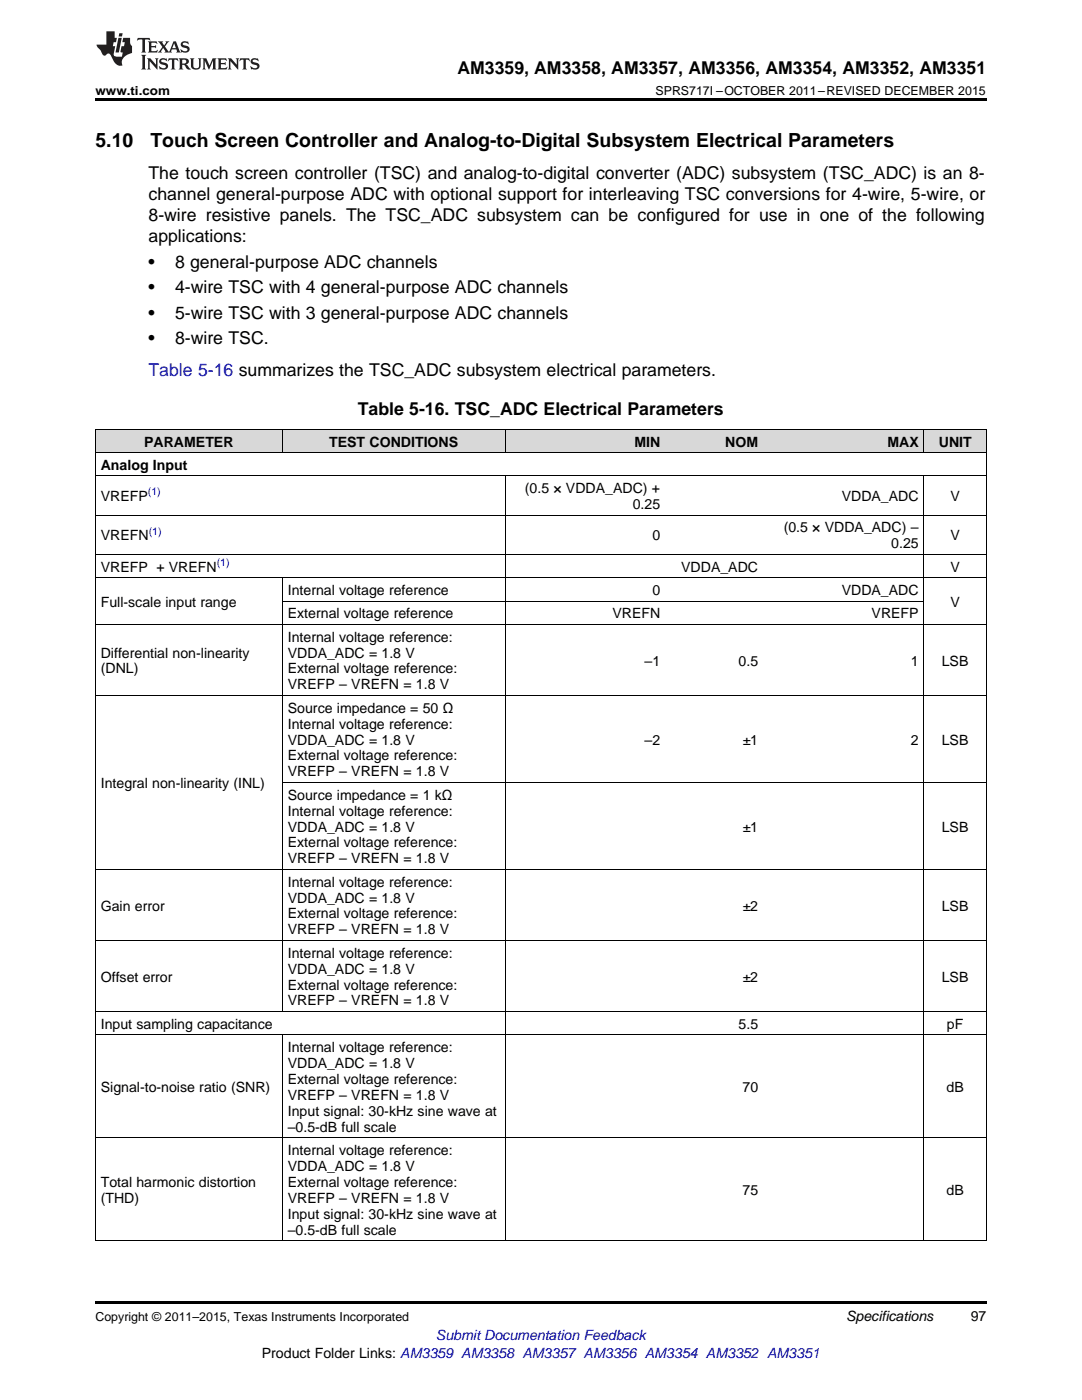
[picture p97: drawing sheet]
<svg xmlns="http://www.w3.org/2000/svg" width="216mm" height="279mm" viewBox="0 0 216 279" stroke-linecap="round" stroke-linejoin="round" font-family="sans-serif">
<defs><g id="words">
<g font-size="3.9">
<text x="19" y="29.3">5.10</text>
<text x="30" y="29.3">Touch Screen Controller and Analog-to-Digital Subsystem Electrical Parameters</text>
</g>
<g font-size="3.5">
<text x="91.3" y="14.8">AM3359, AM3358, AM3357, AM3356, AM3354, AM3352, AM3351</text>
<text x="29.6" y="35.6">The touch screen controller (TSC) and analog-to-digital converter (ADC) subsystem (TSC_ADC) is an 8-</text>
<text x="29.6" y="39.9">channel general-purpose ADC with optional support for interleaving TSC conversions for 4-wire, 5-wire, or</text>
<text x="29.6" y="44.1">8-wire resistive panels. The TSC_ADC subsystem can be configured for use in one of the following</text>
<text x="29.6" y="48.3">applications:</text>
<text x="29.6" y="53.4">•</text>
<text x="34.9" y="53.4">8 general-purpose ADC channels</text>
<text x="29.6" y="58.5">•</text>
<text x="34.9" y="58.5">4-wire TSC with 4 general-purpose ADC channels</text>
<text x="29.6" y="63.6">•</text>
<text x="34.9" y="63.6">5-wire TSC with 3 general-purpose ADC channels</text>
<text x="29.6" y="68.7">•</text>
<text x="34.9" y="68.7">8-wire TSC.</text>
<text x="71.4" y="82.8">Table 5-16. TSC_ADC Electrical Parameters</text>
</g>
<text font-size="3.5" fill="#00f" x="29.6" y="75">Table 5-16 summarizes the TSC_ADC subsystem electrical parameters.</text>
<g font-size="2.8">
<text x="28.8" y="89.1">PARAMETER</text>
<text x="65.7" y="89.1">TEST CONDITIONS</text>
<text x="126.6" y="89.1">MIN</text>
<text x="144.7" y="89.1">NOM</text>
<text x="177.1" y="89.1">MAX</text>
<text x="187.3" y="89.1">UNIT</text>
<text x="20.1" y="93.8">Analog Input</text>
<text x="20.1" y="100">VREFP</text>
<text x="104.7" y="98.4">(0.5 × VDDA_ADC) +</text>
<text x="126.3" y="101.6">0.25</text>
<text x="168" y="100">VDDA_ADC</text>
<text x="189.7" y="100">V</text>
<text x="20.1" y="107.8">VREFN</text>
<text x="130.2" y="107.8">0</text>
<text x="156.4" y="106.3">(0.5 × VDDA_ADC) –</text>
<text x="189.7" y="107.8">V</text>
<text x="177.8" y="109.4">0.25</text>
<text x="20.1" y="114.1">VREFP + VREFN</text>
<text x="57.4" y="118.7">Internal voltage reference</text>
<text x="130.2" y="118.7">0</text>
<text x="135.9" y="114.1">VDDA_ADC</text>
<text x="168" y="118.7">VDDA_ADC</text>
<text x="189.7" y="114.1">V</text>
<text x="20.1" y="121.1">Full-scale input range</text>
<text x="57.4" y="123.4">External voltage reference</text>
<text x="122.2" y="123.4">VREFN</text>
<text x="173.9" y="123.4">VREFP</text>
<text x="189.7" y="121.1">V</text>
<text x="20.1" y="131.2">Differential non-linearity</text>
<text x="57.4" y="128.1">Internal voltage reference:</text>
<text x="57.4" y="131.2">VDDA_ADC = 1.8 V</text>
<text x="20.1" y="134.4">(DNL)</text>
<text x="57.4" y="134.4">External voltage reference:</text>
<text x="57.4" y="137.6">VREFP – VREFN = 1.8 V</text>
<text x="128.6" y="132.8">–1</text>
<text x="147.4" y="132.8">0.5</text>
<text x="181.8" y="132.8">1</text>
<text x="187.9" y="132.8">LSB</text>
<text x="57.4" y="142.2">Source impedance = 50 Ω</text>
<text x="57.4" y="145.4">Internal voltage reference:</text>
<text x="57.4" y="148.6">VDDA_ADC = 1.8 V</text>
<text x="128.6" y="148.6">–2</text>
<text x="148.2" y="148.6">±1</text>
<text x="181.8" y="148.6">2</text>
<text x="187.9" y="148.6">LSB</text>
<text x="57.4" y="151.8">External voltage reference:</text>
<text x="57.4" y="154.9">VREFP – VREFN = 1.8 V</text>
<text x="20.1" y="157.3">Integral non-linearity (INL)</text>
<text x="57.4" y="159.6">Source impedance = 1 kΩ</text>
<text x="57.4" y="162.8">Internal voltage reference:</text>
<text x="57.4" y="165.9">VDDA_ADC = 1.8 V</text>
<text x="148.2" y="165.9">±1</text>
<text x="187.9" y="165.9">LSB</text>
<text x="57.4" y="169.1">External voltage reference:</text>
<text x="57.4" y="172.3">VREFP – VREFN = 1.8 V</text>
<text x="57.4" y="177">Internal voltage reference:</text>
<text x="20.1" y="181.7">Gain error</text>
<text x="57.4" y="180.1">VDDA_ADC = 1.8 V</text>
<text x="57.4" y="183.3">External voltage reference:</text>
<text x="148.2" y="181.7">±2</text>
<text x="187.9" y="181.7">LSB</text>
<text x="57.4" y="186.5">VREFP – VREFN = 1.8 V</text>
<text x="57.4" y="191.1">Internal voltage reference:</text>
<text x="20.1" y="195.9">Offset error</text>
<text x="57.4" y="194.3">VDDA_ADC = 1.8 V</text>
<text x="57.4" y="197.5">External voltage reference:</text>
<text x="148.2" y="195.9">±2</text>
<text x="187.9" y="195.9">LSB</text>
<text x="57.4" y="200.7">VREFP – VREFN = 1.8 V</text>
<text x="20.1" y="205.3">Input sampling capacitance</text>
<text x="57.4" y="210">Internal voltage reference:</text>
<text x="147.4" y="205.3">5.5</text>
<text x="188.9" y="205.3">pF</text>
<text x="57.4" y="213.1">VDDA_ADC = 1.8 V</text>
<text x="20.1" y="217.9">Signal-to-noise ratio (SNR)</text>
<text x="57.4" y="216.3">External voltage reference:</text>
<text x="57.4" y="219.5">VREFP – VREFN = 1.8 V</text>
<text x="148.2" y="217.9">70</text>
<text x="188.9" y="217.9">dB</text>
<text x="57.4" y="222.7">Input signal: 30-kHz sine wave at</text>
<text x="57.4" y="225.8">–0.5-dB full scale</text>
<text x="57.4" y="230.5">Internal voltage reference:</text>
<text x="57.4" y="233.7">VDDA_ADC = 1.8 V</text>
<text x="20.1" y="236.9">Total harmonic distortion</text>
<text x="57.4" y="236.9">External voltage reference:</text>
<text x="148.2" y="238.4">75</text>
<text x="188.9" y="238.4">dB</text>
<text x="20.1" y="240">(THD)</text>
<text x="57.4" y="240">VREFP – VREFN = 1.8 V</text>
<text x="57.4" y="243.2">Input signal: 30-kHz sine wave at</text>
<text x="57.4" y="246.4">–0.5-dB full scale</text>
<text x="168.8" y="263.6">Specifications</text>
<text x="193.7" y="263.6">97</text>
<text x="52.2" y="270.9">Product Folder Links: AM3359 AM3358 AM3357 AM3356 AM3354 AM3352 AM3351</text>
</g>
<text font-size="2.8" fill="#00f" x="87" y="267.4">Submit Documentation Feedback</text>
<g font-size="2.5">
<text x="19" y="19">www.ti.com</text>
<text x="130.8" y="19">SPRS717I –OCTOBER 2011–REVISED DECEMBER 2015</text>
<text x="19" y="263.6">Copyright © 2011–2015, Texas Instruments Incorporated</text>
</g>
<g font-size="2.1" fill="#00f">
<text x="29.5" y="98.9">(1)</text>
<text x="29.7" y="106.7">(1)</text>
<text x="43.2" y="113">(1)</text>
</g>
</g></defs>
<g fill="#d8d8d8">
<path d="M19 85.7h37.4v4.7h-37.4z"/>
<path d="M56.4 85.7h44.4v4.7h-44.4z"/>
<path d="M100.8 85.7h32v4.7h-32z"/>
<path d="M132.8 85.7h19.6v4.7h-19.6z"/>
<path d="M152.4 85.7h32v4.7h-32z"/>
<path d="M184.4 85.7h12.4v4.7h-12.4z"/>
</g>
<path d="M19 19.5h177.8v.5h-177.8zM19 259.7h177.8v.5h-177.8z" fill="#000"/>
<g fill="none" stroke="#000" stroke-width=".2">
<path d="M19 95h177.8M19 90.3h177.8M19 85.7h177.8M19.1 85.7v161.9M56.3 85.7v4.7M100.8 85.7v4.7M100.8 95v152.6M184.3 85.7v4.7M184.3 95v152.6M196.8 85.7v161.9M19 115.3h177.8M19 110.6h177.8"/>
<path d="M19 102.8h177.8M56.3 115.3v86.6M56.4 120h128M19 138.8h177.8M19 124.6h177.8M56.4 156.2h140.4M19 173.5h177.8M19 187.7h177.8M19 206.5h177.8M19 201.9h177.8M56.3 206.6v41M19 227.1h177.8"/>
<path d="M19 247.6h177.8"/>
</g>
<g fill="#231f20">
<path d="M27.5 7.6l-.1 .5 .4-.2h.6v.1v2.1l-.2 .4h1l-.3-.4v-2.1l.1-.1h.5l.5 .2-.2-.5zM29.5 8.3l.2 .3v1.5l-.2 .4h1.8l.2-.6a1.04 1.04 0 0 1-1.3 .2v-.7h.6l.3 .2v-.6l-.3 .2h-.6v-.6l.8-.1 .4 .3-.2-.5zM31.5 8.3l.9 1.1-.9 1.1h.8l-.2-.2 .5-.7 .4 .7-.2 .2h1.5l-.1-.2 .1-.4h.9l.1 .4-.2 .2h1l-.3-.3-.7-1.9h-.5l-.9 2-.8-1 .9-1h-.8l.1 .3-.3 .5-.4-.6 .2-.2zM34.7 8.6l.4 1h-.7zM36.3 8.4a.63 .63 0 0 0-.2 .7 .63 .63 0 0 0 .6 .4l.6 .2 .1 .2a.75 .75 0 0 1-.7 .4 .75 .75 0 0 1-.6-.5l.1 .7 .1-.1a1.11 1.11 0 0 0 1.5-.6 1.13 1.13 0 0 0-1.2-.8l-.1-.4a1.04 1.04 0 0 1 1.2 .2l-.2-.5-.1 .1-.5-.2zM28.2 10.9l.2 .4v2.2l-.2 .4h1l-.3-.4v-2.2l.3-.4zM29.3 11.6l.3 .4v1.5l-.3 .4h.8l-.2-.4v-1.3l1.5 1.7v-1.9l.2-.4h-.7l.2 .4v.9l-1.1-1.3zM32 11.8a.62 .62 0 0 0-.2 .7 .62 .62 0 0 0 .6 .4l.6 .1 .1 .3a.76 .76 0 0 1-.7 .3 .76 .76 0 0 1-.6-.4l.1 .7 .1-.1a1.11 1.11 0 0 0 1.5-.6 1.13 1.13 0 0 0-1.2-.8l-.1-.4a1.04 1.04 0 0 1 1.2 .2l-.2-.6-.1 .1-.5-.1zM33.7 11.6l-.2 .6a.61 .61 0 0 1 .8-.3v1.6l-.2 .4h.9l-.2-.4v-1.6a.63 .63 0 0 1 .8 .3l-.2-.6zM35.6 11.6l.3 .4v1.5l-.3 .4h1l-.2-.2v-.8l.5 .2a.76 .76 0 0 0 1.2 .7l-1-1a.58 .58 0 0 0 .6-.5 .58 .58 0 0 0-.5-.6zM36.4 11.9h.1a.45 .45 0 0 1 .5 .1 .45 .45 0 0 1 .1 .5l-.7 .2zM37.9 11.6l.2 .2a2.17 2.17 0 0 0 .3 1.9 .99 .99 0 0 0 1.6-.6v-1.1l.2-.4h-.7l.2 .2a1.92 1.92 0 0 1-.2 1.8 .6 .6 0 0 1-.9-.5v-1.1l.2-.4zM40.4 11.6l.2 .4v1.5l-.2 .4h.7l-.2-.4v-1.4l.8 1.8 .8-1.8v1.4l-.2 .4h.9l-.2-.4v-1.5l.2-.4h-.8l-.6 1.5-.6-1.5zM43.4 11.6l.2 .4v1.5l-.2 .4h1.8l.2-.6a1.04 1.04 0 0 1-1.3 .1v-.6h.5l.4 .2v-.6l-.4 .2h-.5v-.7h.8l.3 .3-.1-.6zM45.5 11.6l.2 .4v1.5l-.2 .4h.7l-.2-.4v-1.3l1.5 1.7v-1.9l.2-.4h-.7l.2 .4v.9l-1.1-1.3zM47.9 11.6l-.1 .6a.61 .61 0 0 1 .8-.3v1.6l-.3 .4h1l-.3-.4 .1-1.6a.63 .63 0 0 1 .7 .3l-.1-.6zM50.2 11.8a.62 .62 0 0 0-.2 .7 .62 .62 0 0 0 .6 .4l.6 .1 .2 .3a.76 .76 0 0 1-.8 .3 .76 .76 0 0 1-.6-.4l.1 .7 .2-.1a1.11 1.11 0 0 0 1.5-.6 1.13 1.13 0 0 0-1.3-.8l-.1-.4a1.04 1.04 0 0 1 1.2 .2l-.1-.6-.2 .1-.5-.1z"/>
<path d="M21.2 6.3v2.6h-1.9l.1 .4 .7 .9a.91 .91 0 0 0 1 .8 .56 .56 0 0 1 .5-.3 .56 .56 0 0 1 .5 .3l.4 .8a1.53 1.53 0 0 0 1.9 1.2 1.54 1.54 0 0 1 1-2.1l.9-.3v-1.4a1.52 1.52 0 0 1-.3-1.6h-1.4l-.2 .8h.5l-.2 .8h-.4l-.2 1v.2l.4 .1-.2 .8a1.93 1.93 0 0 1-1.6-.3l.3-1.8h-.5l.2-.8h.4l.2-.8h-.4v-1.3zM23.6 7.6l-.6 2.9h.7l.6-2.9zM23.8 6.6l-.1 .7h.6l.2-.7z"/>
</g>
<use href="#words"/>
</svg>
